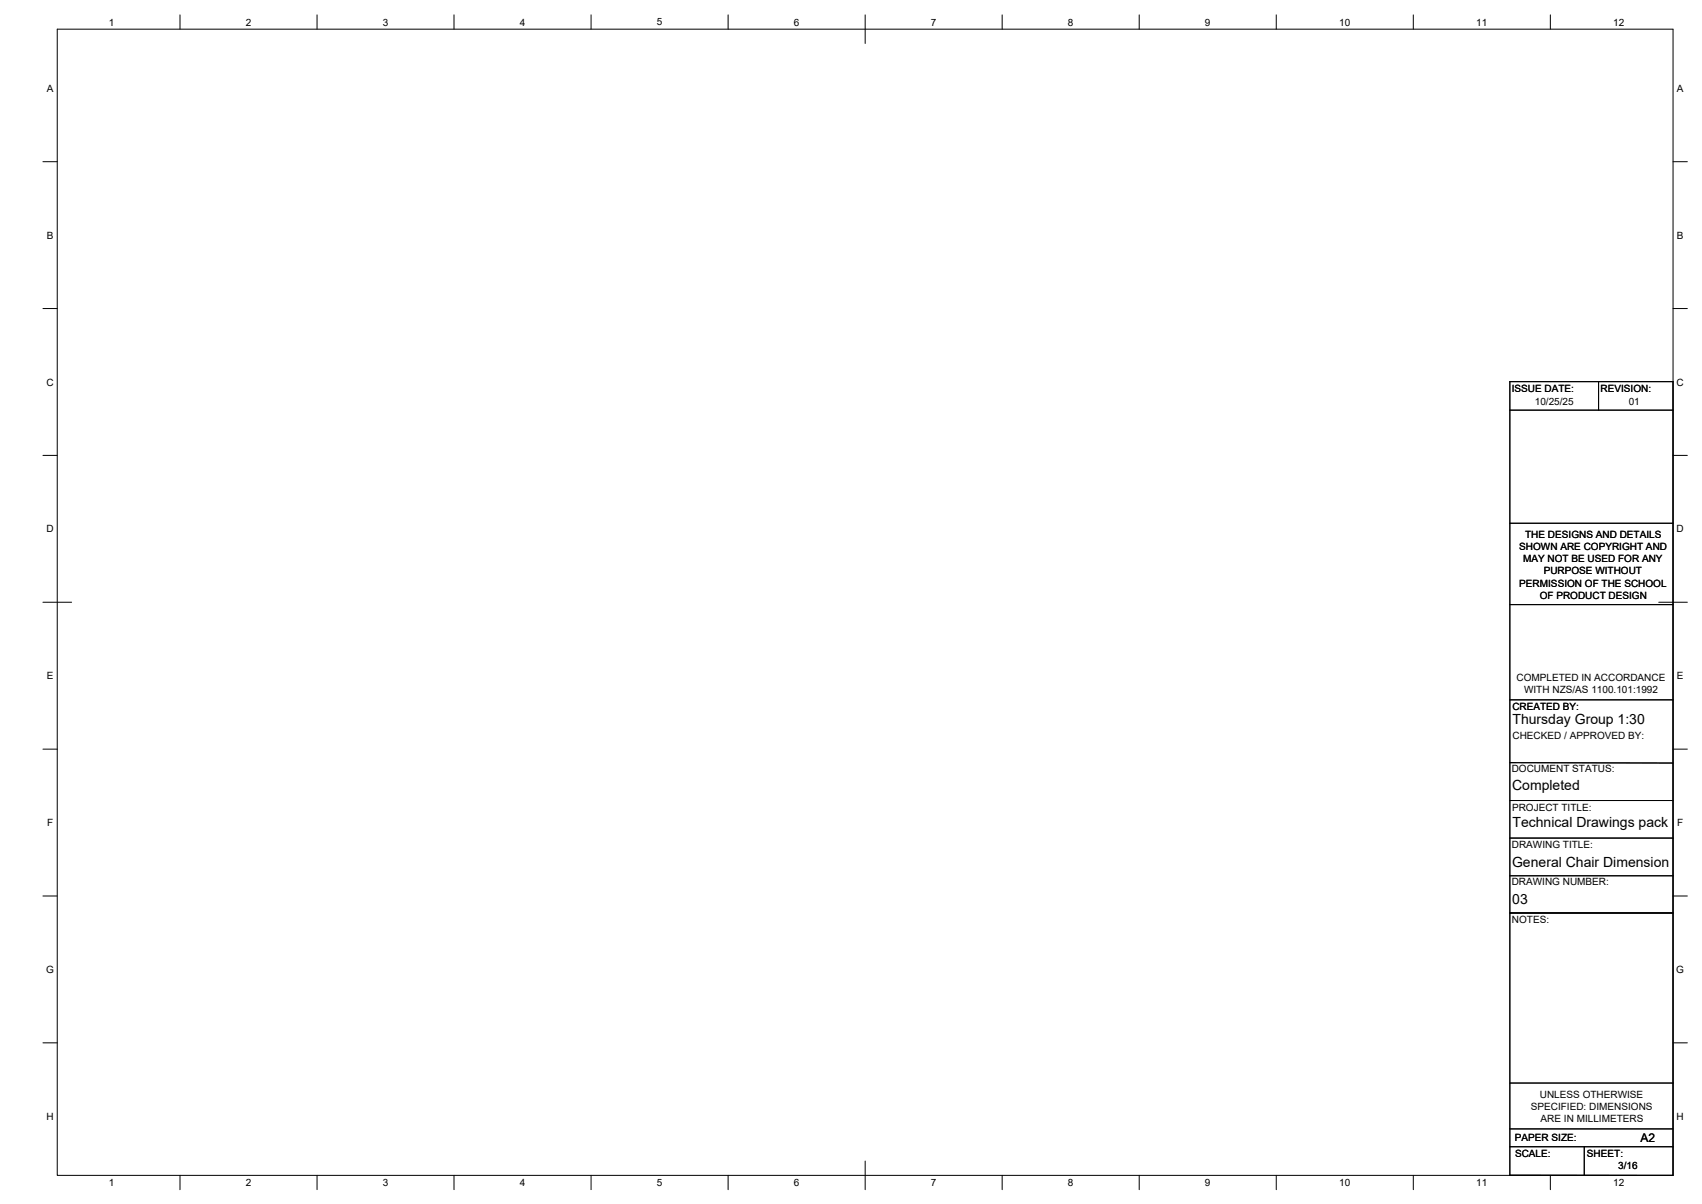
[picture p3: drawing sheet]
<svg xmlns="http://www.w3.org/2000/svg" width="594mm" height="420mm" viewBox="0 0 594 420" stroke-linecap="round" stroke-linejoin="round" font-family="sans-serif">
<defs><g id="words">
<g font-size="4.9">
<text x="527.9" y="252.8">Thursday Group 1:30</text>
<text x="527.8" y="275.8">Completed</text>
<text x="527.9" y="288.7">Technical Drawings pack</text>
<text x="527.8" y="302.6">General Chair Dimension</text>
<text x="527.9" y="315.3">03</text>
</g>
<text font-size="4.2" x="572.6" y="398.6">A2</text>
<g font-size="3.5">
<text x="37.9" y="8.9">1</text>
<text x="85.8" y="8.9">2</text>
<text x="133.6" y="8.9">3</text>
<text x="181.4" y="8.9">4</text>
<text x="229.3" y="8.9">5</text>
<text x="277.1" y="8.9">6</text>
<text x="324.9" y="8.9">7</text>
<text x="372.7" y="8.9">8</text>
<text x="420.6" y="8.9">9</text>
<text x="467.4" y="8.9">10</text>
<text x="515.3" y="8.9">11</text>
<text x="563.1" y="8.9">12</text>
<text x="16.3" y="32">A</text>
<text x="585.3" y="32">A</text>
<text x="16.3" y="83.3">B</text>
<text x="585.3" y="83.3">B</text>
<text x="16.2" y="134.6">C</text>
<text x="527.6" y="136.7">ISSUE DATE:</text>
<text x="558.7" y="136.7">REVISION:</text>
<text x="585.2" y="134.6">C</text>
<text x="535.7" y="141.3">10/25/25</text>
<text x="568.5" y="141.3">01</text>
<text x="16.2" y="185.8">D</text>
<text x="585.2" y="185.8">D</text>
<text x="532.4" y="187.8">THE DESIGNS AND DETAILS</text>
<text x="530.3" y="192">SHOWN ARE COPYRIGHT AND</text>
<text x="531.6" y="196.3">MAY NOT BE USED FOR ANY</text>
<text x="538.8" y="200.5">PURPOSE WITHOUT</text>
<text x="530.3" y="204.7">PERMISSION OF THE SCHOOL</text>
<text x="537.4" y="208.9">OF PRODUCT DESIGN</text>
<text x="16.3" y="237">E</text>
<text x="529.3" y="237.7">COMPLETED IN ACCORDANCE</text>
<text x="585.3" y="237">E</text>
<text x="532" y="241.9">WITH NZS/AS 1100.101:1992</text>
<text x="527.9" y="247.8">CREATED BY:</text>
<text x="527.9" y="257.8">CHECKED / APPROVED BY:</text>
<text x="527.7" y="269.6">DOCUMENT STATUS:</text>
<text x="527.8" y="282.9">PROJECT TITLE:</text>
<text x="16.4" y="288.3">F</text>
<text x="585.4" y="288.3">F</text>
<text x="527.7" y="295.8">DRAWING TITLE:</text>
<text x="527.6" y="309">DRAWING NUMBER:</text>
<text x="527.7" y="322.1">NOTES:</text>
<text x="16.1" y="339.6">G</text>
<text x="585.1" y="339.6">G</text>
<text x="537.5" y="383.1">UNLESS OTHERWISE</text>
<text x="534.3" y="387.3">SPECIFIED: DIMENSIONS</text>
<text x="16.2" y="390.8">H</text>
<text x="537.7" y="391.5">ARE IN MILLIMETERS</text>
<text x="585.2" y="390.8">H</text>
<text x="528.8" y="398.3">PAPER SIZE:</text>
<text x="528.8" y="403.9">SCALE:</text>
<text x="553.9" y="403.7">SHEET:</text>
<text x="37.9" y="413.9">1</text>
<text x="85.8" y="413.9">2</text>
<text x="133.6" y="413.9">3</text>
<text x="181.4" y="413.9">4</text>
<text x="229.3" y="413.9">5</text>
<text x="277.1" y="413.9">6</text>
<text x="324.9" y="413.9">7</text>
<text x="372.7" y="413.9">8</text>
<text x="420.6" y="413.9">9</text>
<text x="467.4" y="413.9">10</text>
<text x="515.3" y="413.9">11</text>
<text x="563.1" y="413.9">12</text>
<text x="564.8" y="408.1">3/16</text>
</g>
</g></defs>
<!-- layer: BORDER -->
<g fill="none" stroke="#000" stroke-width=".35">
<path d="M20 10.2h564v400h-564zM62.8 5.2v5M110.7 5.2v5M158.5 5.2v5M206.3 5.2v5M254.1 5.2v5M302 5.2v10M349.8 5.2v5M397.6 5.2v5M445.5 5.2v5M493.3 5.2v5M541.1 5.2v5"/>
<path d="M15 56.4h5M584 56.4h5M15 107.7h5M584 107.7h5M15 158.9h5M584 158.9h5M15 210.2h10M579 210.2h10M15 261.4h5M584 261.4h5M15 312.7h5M584 312.7h5"/>
<path d="M15 363.9h5M584 363.9h5M62.8 410.2v5M110.7 410.2v5M158.5 410.2v5M206.3 410.2v5M254.1 410.2v5M302 405.2v10M349.8 410.2v5M397.6 410.2v5M445.5 410.2v5M493.3 410.2v5"/>
<path d="M541.1 410.2v5"/>
</g>
<!-- layer: TITLEBLOCK -->
<g fill="none" stroke="#000" stroke-width=".36">
<path d="M527 133.2h57v277l-57-.1zM558 133.2v9.9M527 143.1h57M527 182.6h57M527 211h57M527 244.2h56.9M527 279.4h57M527 266.1l57 .2M527 292.5h57M527 318.6h57M527 305.6h57M527.1 378h57"/>
<path d="M527 394h56.9M527 400.2h57M553 400.2v10"/>
</g>
<use href="#words"/>
</svg>
